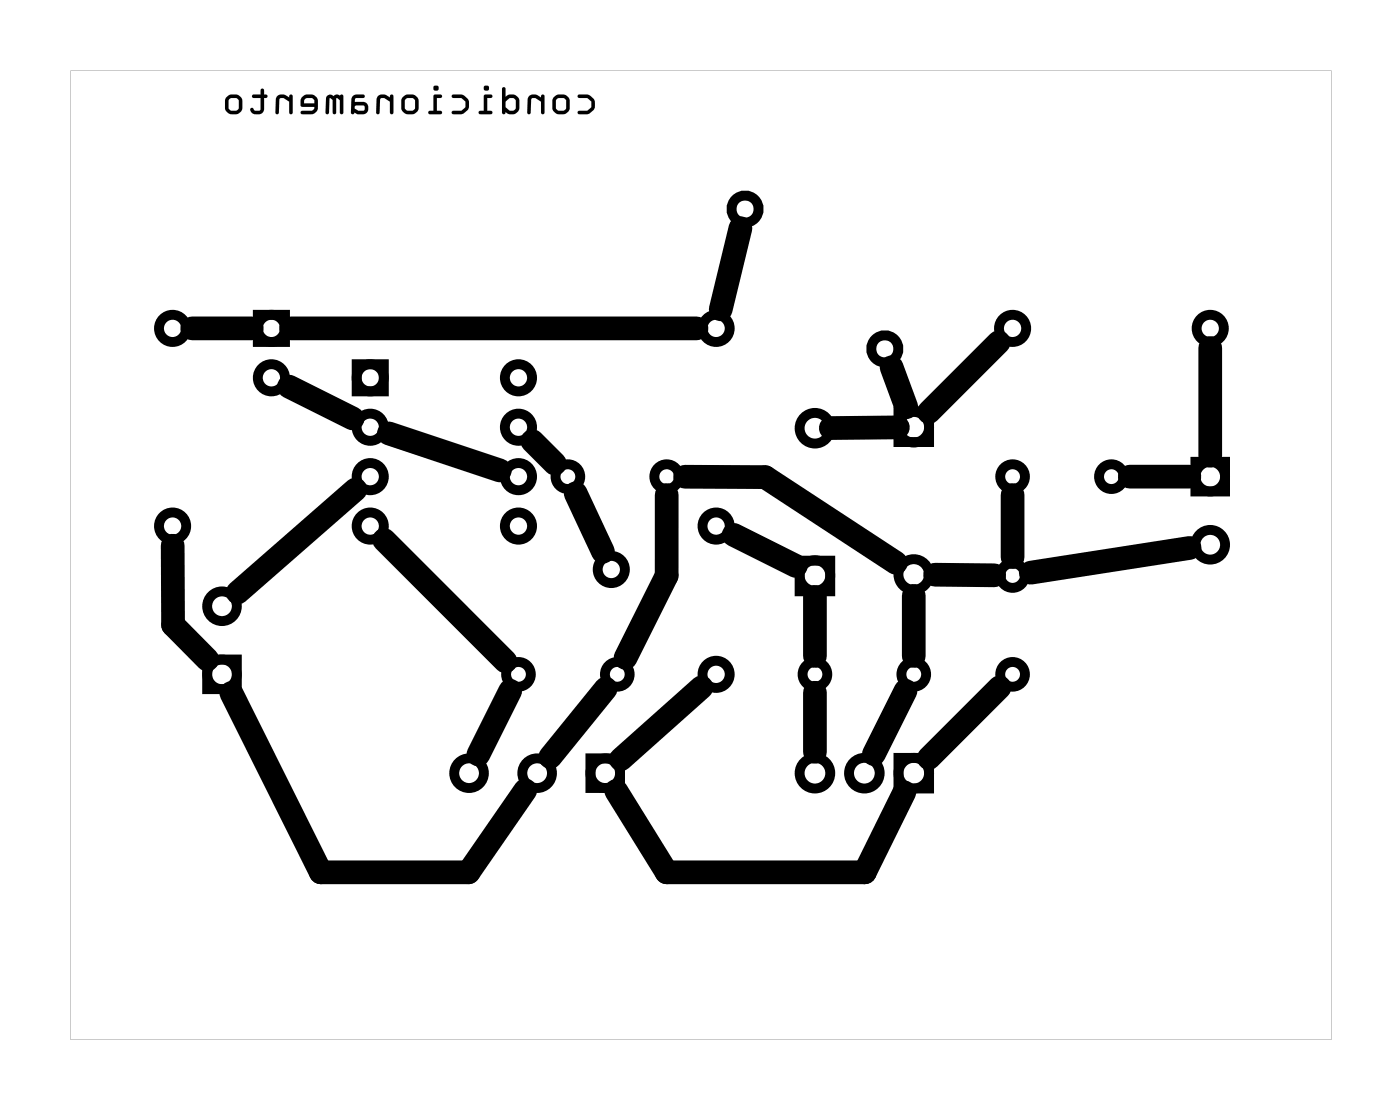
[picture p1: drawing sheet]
<svg xmlns="http://www.w3.org/2000/svg" width="72mm" height="57mm" viewBox="0 0 72 57" stroke-linecap="round" stroke-linejoin="round" font-family="sans-serif">
<g fill="#000">
<path d="M3.6 3.6h64.8v49.8h-64.8zM3.6 3.6v49.8h64.8v-49.8z"/>
<path d="M29.7 4.9v.1h.5l.2 .2v.3l-.2 .2h-.5v.1l.5 .1 .1-.1 .3-.2v-.5l-.4-.2zM29.7 4.9h.6a.5 .5 0 0 1 0 .9l-.5 .1a.09 .09 0 0 1-.1-.1 .09 .09 0 0 1 .1-.1h.4l.2-.2v-.2l-.2-.3h-.5zM28.3 5.4a.51 .51 0 0 0 1 0 .51 .51 0 0 0-1 0zM28.3 5.4a.51 .51 0 0 1 1 0 .51 .51 0 0 1-1 0zM28.6 5.1l.4-.1 .1 .1v.5l-.1 .1h-.3l-.1-.1zM28.6 5.1v.5l.1 .1h.3l.1-.1v-.5l-.1-.1zM27.2 4.9l-.1 .2v.7h.2v-.7l.1-.1 .4 .2v.6h.2v-.9h-.2v.1l-.3-.1zM27.2 4.9h.3l.3 .1v-.1a.09 .09 0 0 1 .1 0 .09 .09 0 0 1 .1 0v.9a.09 .09 0 0 1-.1 .1 .09 .09 0 0 1-.1-.1v-.6l-.3-.2-.2 .1v.7a.09 .09 0 0 1-.1 .1 .09 .09 0 0 1-.1-.1zM25.8 4.5v1.3l.1 .1 .1-.1 .2 .1 .3-.1 .2-.1v-.7l-.3-.1-.4 .1v-.5zM25.8 4.5h.2v.5l.2-.1h.3l.2 .3v.5l-.1 .1-.4 .1-.2-.1a.09 .09 0 0 1-.1 .1 .09 .09 0 0 1-.1-.1zM26 5.2l.2-.2 .3 .1v.5l-.3 .1-.2-.2zM26 5.2v.3l.2 .2 .3-.1v-.5l-.3-.1zM24.9 4.9v.8h-.2l-.1 .1 .7 .1v-.2h-.3v-.7h.3v-.1zM24.9 4.9h.3a.09 .09 0 0 1 .1 0 .09 .09 0 0 1-.1 .1h-.2v.7h.2a.09 .09 0 0 1 .1 .1 .09 .09 0 0 1-.1 .1h-.5a.09 .09 0 0 1-.1-.1 .09 .09 0 0 1 .1-.1h.2zM24.9 4.5a.14 .14 0 0 0 .2 0 .14 .14 0 0 0-.2 0zM24.9 4.5a.14 .14 0 0 1 .2 0 .14 .14 0 0 1-.2 0zM23.2 4.9l.1 .1h.4l.2 .2v.3l-.2 .2h-.4l-.1 .1 .5 .1 .2-.1 .2-.2v-.5l-.4-.2zM23.2 4.9h.7a.5 .5 0 0 1 0 .9l-.6 .1a.09 .09 0 0 1-.1-.1 .09 .09 0 0 1 .1-.1h.4l.2-.2v-.2l-.2-.3h-.4zM22.3 4.9v.8h-.2l-.1 .1 .7 .1v-.2h-.2v-.7h.2v-.1zM22.3 4.9h.3a.09 .09 0 0 1 .1 0 .09 .09 0 0 1-.1 .1h-.1v.7h.1a.09 .09 0 0 1 .1 .1 .09 .09 0 0 1-.1 .1h-.5a.09 .09 0 0 1-.1-.1 .09 .09 0 0 1 .1-.1h.2zM22.3 4.5a.15 .15 0 0 0 .3 0 .15 .15 0 0 0-.3 0zM22.3 4.5a.15 .15 0 0 1 .3 0 .15 .15 0 0 1-.3 0zM20.5 5.4a.55 .55 0 0 0 1.1 0 .55 .55 0 0 0-1.1 0zM20.5 5.4a.55 .55 0 0 1 1.1 0 .55 .55 0 0 1-1.1 0zM20.9 5.1l.3-.1 .1 .1v.5l-.1 .1h-.3l-.1-.1zM20.9 5.1l-.1 .5 .1 .1h.3l.1-.1v-.5l-.1-.1zM19.4 4.9v.2v.7h.1v-.7l.1-.1 .4 .2 .1 .6h.1v-.9h-.1l-.1 .1-.3-.1zM19.4 4.9h.3l.3 .1v-.1a.09 .09 0 0 1 .1 0 .09 .09 0 0 1 .1 0v.9a.09 .09 0 0 1-.1 .1 .09 .09 0 0 1-.1-.1v-.6l-.2-.2-.3 .1v.7a.09 .09 0 0 1-.1 .1 .09 .09 0 0 1-.1-.1zM18.1 4.9v.2l-.1 .7 .7 .1a.32 .32 0 0 0 .2-.3 .32 .32 0 0 0-.2-.4h-.5v-.1l.1-.1h.4v-.1zM18.1 4.9h.6a.09 .09 0 0 1 .1 0 .09 .09 0 0 1-.1 .1h-.4l-.1 .2h.5a.32 .32 0 0 1 .2 .4 .32 .32 0 0 1-.2 .3l-.5-.1a.09 .09 0 0 1-.1 .1 .09 .09 0 0 1-.1-.1zM18.3 5.4h.4v.2l-.3 .1-.2-.1zM18.3 5.4l-.1 .2 .2 .1 .3-.1v-.2zM16.8 4.9v.9h.1l.1-.8 .1 .1v.7h.2v-.8l.2 .2v.6h.1v-.9zM16.8 4.9h.8l.1 .9a.09 .09 0 0 1-.1 .1 .09 .09 0 0 1-.1-.1v-.6l-.2-.2v.8a.09 .09 0 0 1-.1 .1 .09 .09 0 0 1-.1-.1v-.7l-.1-.1-.1 .8a.09 .09 0 0 1-.1 .1 .09 .09 0 0 1-.1-.1zM15.5 5v.2v.3h.7l-.2 .2h-.5v.1h.7l.1-.3v-.5l-.3-.1h-.3zM15.5 5l.2-.1h.5l.1 .2v.4l-.2 .4h-.6a.09 .09 0 0 1-.1-.1 .09 .09 0 0 1 .1-.1h.5l.2-.2h-.7l-.1-.3zM15.7 5.1l.4-.1 .1 .3h-.6zM15.7 5.1l-.1 .2h.6l-.1-.3zM14.3 4.9l-.1 .2v.7h.1l.1-.7v-.1l.5 .2v.6h.1v-.9h-.1v.1l-.4-.1zM14.3 4.9h.2l.4 .1v-.1a.09 .09 0 0 1 .1 0v.9a.09 .09 0 0 1 0 .1 .09 .09 0 0 1-.1-.1v-.6l-.3-.2-.2 .1-.1 .7a.09 .09 0 0 1-.1 .1 .09 .09 0 0 1 0-.1zM13 4.9v.1h.4v.6l-.1 .1h-.2l-.1-.2-.1 .1a.38 .38 0 0 0 .3 .3 .38 .38 0 0 0 .4-.3v-.6l.2-.1h-.2l-.1-.3h-.1v.3zM13 4.9h.4v-.3a.09 .09 0 0 1 .1 0 .09 .09 0 0 1 .1 0v.3h.1a.09 .09 0 0 1 .1 0 .09 .09 0 0 1-.1 .1h-.1v.6a.36 .36 0 0 1-.4 .3 .36 .36 0 0 1-.3-.3l.1-.1 .1 .2h.2l.1-.1v-.6h-.4zM11.5 5.4a.51 .51 0 0 0 1 0 .51 .51 0 0 0-1 0zM11.5 5.4a.51 .51 0 0 1 1 0 .51 .51 0 0 1-1 0zM11.8 5.1l.3-.1 .2 .1v.5l-.1 .1h-.3l-.1-.1zM11.8 5.1v.5l.1 .1h.3l.1-.1v-.5l-.2-.1z"/>
<path d="M29.7 4.9v.1h.5l.2 .3v.2l-.2 .2h-.4a.09 .09 0 0 0-.1 .1 .09 .09 0 0 0 .1 .1h.4a.51 .51 0 0 0 .4-.5 .51 .51 0 0 0-.4-.5zM28.3 5.4a.51 .51 0 0 0 1 0 .51 .51 0 0 0-1 0zM28.6 5.1l.4-.1 .1 .1v.5l-.1 .1h-.3l-.1-.1zM27.2 4.9l-.1 .2v.7h.2v-.7l.1-.1 .4 .2v.6a.09 .09 0 0 0 .1 .1 .09 .09 0 0 0 .1-.1v-.9a.09 .09 0 0 0-.1 0 .09 .09 0 0 0-.1 0v.1l-.3-.1zM25.8 4.5v1.3a.09 .09 0 0 0 .1 .1 .09 .09 0 0 0 .1-.1l.2 .1 .4-.1 .1-.3v-.4a.42 .42 0 0 0-.6-.2l-.1 .1v-.5zM26 5.2l.2-.2 .3 .1v.5l-.3 .1-.2-.2zM24.9 4.9v.8h-.2a.09 .09 0 0 0-.1 .1 .09 .09 0 0 0 .1 .1h.5a.09 .09 0 0 0 .1-.1 .09 .09 0 0 0-.1-.1h-.2v-.7h.2a.09 .09 0 0 0 .1-.1 .09 .09 0 0 0-.1 0zM24.9 4.5a.14 .14 0 0 0 .2 0 .14 .14 0 0 0-.2 0zM23.2 4.9l.1 .1h.4l.2 .3v.2l-.2 .2h-.4a.09 .09 0 0 0-.1 .1 .09 .09 0 0 0 .1 .1h.4a.51 .51 0 0 0 .4-.5 .51 .51 0 0 0-.4-.5zM22.3 4.9v.8h-.2a.09 .09 0 0 0-.1 .1 .09 .09 0 0 0 .1 .1h.5a.09 .09 0 0 0 .1-.1 .09 .09 0 0 0-.1-.1h-.1v-.7h.1a.09 .09 0 0 0 .1-.1 .09 .09 0 0 0-.1 0zM22.3 4.5a.15 .15 0 0 0 .3 0 .15 .15 0 0 0-.3 0zM20.5 5.4a.55 .55 0 0 0 1.1 0 .55 .55 0 0 0-1.1 0zM20.9 5.1l.3-.1 .1 .1v.5l-.1 .1h-.3l-.1-.1zM19.4 4.9v.2v.7h.1v-.7l.1-.1 .4 .2v.6a.09 .09 0 0 0 .1 .1 .09 .09 0 0 0 .1-.1v-.9a.09 .09 0 0 0-.1 0 .09 .09 0 0 0-.1 0v.1l-.3-.1zM18.1 4.9v.2l-.1 .7 .7 .1a.32 .32 0 0 0 .2-.3 .32 .32 0 0 0-.2-.4h-.5v-.1l.1-.1h.4v-.1zM18.3 5.4h.4v.2l-.3 .1-.2-.1zM16.8 4.9l-.1 .9h.2l.1-.8 .1 .1v.7a.09 .09 0 0 0 .1 .1 .09 .09 0 0 0 .1-.1v-.8l.2 .2v.6a.09 .09 0 0 0 .1 .1 .09 .09 0 0 0 .1-.1l-.1-.9zM15.5 5l-.1 .2 .1 .3h.7l-.2 .2h-.5a.09 .09 0 0 0-.1 .1 .09 .09 0 0 0 .1 .1h.6l.2-.4v-.4l-.1-.2h-.5zM15.7 5.1l.4-.1 .1 .3h-.6zM14.3 4.9l-.1 .2v.7h.1l.1-.7v-.1l.5 .2v.6a.09 .09 0 0 0 .1 .1 .09 .09 0 0 0 0-.1v-.9a.09 .09 0 0 0-.1 0v.1l-.4-.1zM13 4.9v.1h.4v.6l-.1 .1h-.2l-.1-.2-.1 .1a.36 .36 0 0 0 .3 .3 .36 .36 0 0 0 .4-.3v-.6l.2-.1h-.2v-.3a.09 .09 0 0 0-.1 0 .09 .09 0 0 0-.1 0v.3zM11.5 5.4a.51 .51 0 0 0 1 0 .51 .51 0 0 0-1 0zM11.8 5.1l.3-.1 .2 .1v.5l-.1 .1h-.3l-.1-.1z"/>
</g>
<g fill="none" stroke="#000" stroke-width=".51">
<path d="M13.3 16.2h1.4v1.4h-1.4zM18.3 18.7h1.4v1.4h-1.4zM10.6 33.9h1.6v1.5h-1.6zM30.4 39h1.5v1.5h-1.5zM41.1 28.8h1.6v1.6h-1.6zM46.2 38.9h1.6v1.6h-1.6zM46.2 21.1h1.6v1.6h-1.6zM61.4 23.7h1.6v1.6h-1.6z"/>
<circle cx="8.9" cy="16.9" r=".7"/>
<circle cx="14" cy="16.9" r=".7"/>
<circle cx="14" cy="19.4" r=".7"/>
<circle cx="19" cy="19.4" r=".7"/>
<circle cx="26.7" cy="19.4" r=".7"/>
<circle cx="36.8" cy="16.9" r=".7"/>
<circle cx="38.3" cy="10.7" r=".7"/>
<circle cx="45.5" cy="17.9" r=".7"/>
<circle cx="52.1" cy="16.9" r=".7"/>
<circle cx="62.2" cy="16.9" r=".7"/>
<circle cx="8.9" cy="27" r=".7"/>
<circle cx="11.4" cy="34.7" r=".76"/>
<circle cx="11.4" cy="31.2" r=".76"/>
<circle cx="19" cy="24.5" r=".7"/>
<circle cx="19" cy="22" r=".7"/>
<circle cx="19" cy="27" r=".7"/>
<circle cx="24.1" cy="39.7" r=".76"/>
<circle cx="26.7" cy="24.5" r=".7"/>
<circle cx="26.7" cy="22" r=".7"/>
<circle cx="26.7" cy="27" r=".7"/>
<circle cx="26.7" cy="34.7" r=".64"/>
<circle cx="27.6" cy="39.7" r=".76"/>
<circle cx="29.2" cy="24.5" r=".64"/>
<circle cx="31.1" cy="39.7" r=".76"/>
<circle cx="31.4" cy="29.3" r=".7"/>
<circle cx="31.7" cy="34.7" r=".64"/>
<circle cx="34.3" cy="24.5" r=".64"/>
<circle cx="36.8" cy="27" r=".7"/>
<circle cx="36.8" cy="34.7" r=".7"/>
<circle cx="41.9" cy="34.7" r=".64"/>
<circle cx="41.9" cy="39.7" r=".79"/>
<circle cx="41.9" cy="22" r=".79"/>
<circle cx="41.9" cy="29.6" r=".79"/>
<circle cx="44.4" cy="39.7" r=".79"/>
<circle cx="47" cy="22" r=".79"/>
<circle cx="47" cy="29.5" r=".79"/>
<circle cx="47" cy="34.7" r=".64"/>
<circle cx="47" cy="39.7" r=".79"/>
<circle cx="52.1" cy="34.7" r=".64"/>
<circle cx="52.1" cy="29.6" r=".64"/>
<circle cx="52.1" cy="24.5" r=".64"/>
<circle cx="57.1" cy="24.5" r=".64"/>
<circle cx="62.2" cy="28" r=".76"/>
<circle cx="62.2" cy="24.5" r=".76"/>
</g>
<g fill="none" stroke="#000" stroke-width="1.2">
<path d="M9.9 16.9h3M14.9 19.9l3.2 1.6M15 16.9h20.8M38.1 11.7l-1.1 4.2M45.8 18.9l.8 2M51.3 17.6l-3.6 3.6M62.2 17.9v5.5M8.9 28v4.1l1.8 1.8M11.9 35.6l4.6 9.2h7.6l2.9-4.2M18.3 25.2l-6.1 5.3M19.7 27.8l6.3 6.2M20 22.3l5.7 1.9"/>
<path d="M26.2 35.5l-1.6 3.3M27.4 22.7l1.1 1.1M29.6 25.4l1.4 3M31.1 35.4l-2.8 3.5M34.3 25.4v4.2l-2.1 4.2M35.2 24.5h4.1l6.8 4.4M36.1 35.3l-4.2 3.7M37.7 27.5l3.2 1.6M41.9 30.7v3M41.9 35.6v3M46.2 22h-3.5M46.5 35.5l-1.6 3.3"/>
<path d="M47 30.6v3.1M48.1 29.5l3 .1M51.4 35.3l-3.7 3.7M52.1 25.4v3.2M58.1 24.5h3M61.2 28.2l-8.2 1.2M31.7 40.6l2.6 4.2h10.2l2-4.1"/>
</g>
</svg>
